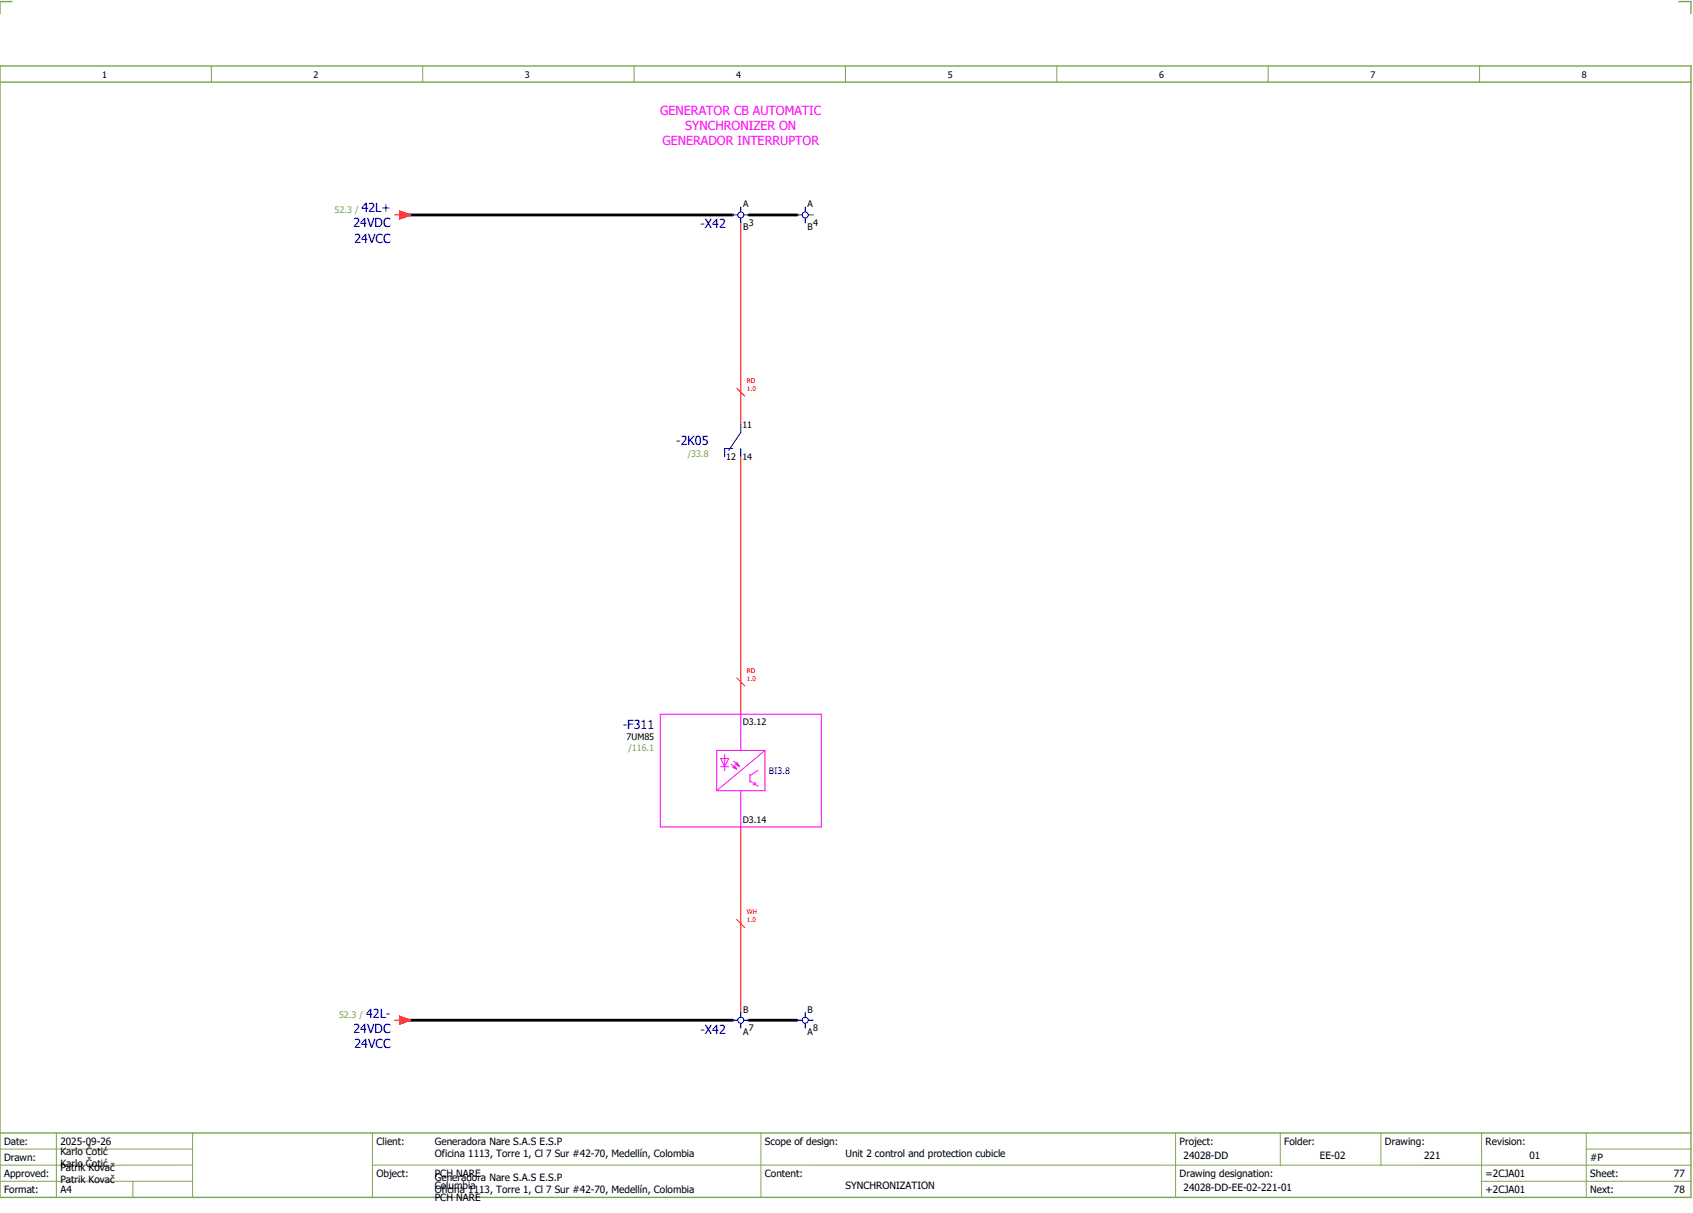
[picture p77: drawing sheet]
<svg xmlns="http://www.w3.org/2000/svg" width="421mm" height="301mm" viewBox="0 0 421 301" stroke-linecap="round" stroke-linejoin="round" font-family="sans-serif">
<defs><g id="words">
<g font-size="3.1" fill="#f0f">
<text x="164" y="28.5">GENERATOR CB AUTOMATIC</text>
<text x="170.2" y="32.3">SYNCHRONIZER ON</text>
<text x="164.5" y="36">GENERADOR INTERRUPTOR</text>
</g>
<g font-size="3.1" fill="#00f">
<text x="89.8" y="52.8">42L+</text>
<text x="87.8" y="56.5">24VDC</text>
<text x="174" y="56.7">-X42</text>
<text x="88" y="60.3">24VCC</text>
<text x="168" y="110.6">-2K05</text>
<text x="154.7" y="181">-F311</text>
<text x="87.8" y="256.5">24VDC</text>
<text x="90.9" y="252.8">42L-</text>
<text x="174" y="256.7">-X42</text>
<text x="88" y="260.3">24VCC</text>
</g>
<g font-size="2.5">
<text x="1" y="284.4">Date:</text>
<text x="15" y="286.9">Karlo Čotić</text>
<text x="15" y="284.4">2025-09-26</text>
<text x="93.5" y="284.4">Client:</text>
<text x="108" y="284.4">Generadora Nare S.A.S E.S.P</text>
<text x="108" y="287.4">Oficina 1113, Torre 1, Cl 7 Sur #42-70, Medellín, Colombia</text>
<text x="190" y="284.4">Scope of design:</text>
<text x="210" y="287.4">Unit 2 control and protection cubicle</text>
<text x="293" y="284.4">Project:</text>
<text x="294" y="287.9">24028-DD</text>
<text x="319" y="284.4">Folder:</text>
<text x="327.8" y="287.9">EE-02</text>
<text x="344" y="284.4">Drawing:</text>
<text x="353.7" y="287.9">221</text>
<text x="369" y="284.4">Revision:</text>
<text x="379.9" y="287.9">01</text>
<text x="1" y="288.4">Drawn:</text>
<text x="1" y="292.4">Approved:</text>
<text x="15" y="289.9">Karlo Čotić</text>
<text x="15" y="290.9">Patrik Kovač</text>
<text x="15" y="293.9">Patrik Kovač</text>
<text x="93.5" y="292.4">Object:</text>
<text x="108" y="293.4">Generadora Nare S.A.S E.S.P</text>
<text x="108" y="292.4">PCH NARE</text>
<text x="190" y="292.4">Content:</text>
<text x="293" y="292.4">Drawing designation:</text>
<text x="369" y="292.4">=2CJA01</text>
<text x="395" y="292.4">Sheet:</text>
<text x="395" y="288.4">#P</text>
<text x="415.8" y="292.4">77</text>
<text x="1" y="296.4">Format:</text>
<text x="15" y="296.4">A4</text>
<text x="108" y="296.4">Oficina 1113, Torre 1, Cl 7 Sur #42-70, Medellín, Colombia</text>
<text x="108" y="295.4">Columbia</text>
<text x="108" y="298.4">PCH NARE</text>
<text x="210" y="295.4">SYNCHRONIZATION</text>
<text x="294" y="295.9">24028-DD-EE-02-221-01</text>
<text x="369" y="296.4">+2CJA01</text>
<text x="395" y="296.4">Next:</text>
<text x="415.8" y="296.4">78</text>
</g>
<g font-size="2.2">
<text x="25.4" y="19.4">1</text>
<text x="77.9" y="19.4">2</text>
<text x="130.4" y="19.4">3</text>
<text x="182.9" y="19.4">4</text>
<text x="235.4" y="19.4">5</text>
<text x="287.9" y="19.4">6</text>
<text x="340.4" y="19.4">7</text>
<text x="392.9" y="19.4">8</text>
<text x="184.6" y="51.5">A</text>
<text x="200.6" y="51.5">A</text>
<text x="184.6" y="57">B</text>
<text x="186" y="56">3</text>
<text x="200.6" y="57">B</text>
<text x="202" y="56">4</text>
<text x="184.4" y="106.3">11</text>
<text x="180.4" y="114.2">12</text>
<text x="184.4" y="114.2">14</text>
<text x="155.6" y="183.9">7UM85</text>
<text x="184.5" y="180.1">D3.12</text>
<text x="184.5" y="204.4">D3.14</text>
<text x="184.6" y="251.5">B</text>
<text x="200.6" y="251.5">B</text>
<text x="184.6" y="257">A</text>
<text x="186" y="256">7</text>
<text x="200.6" y="257">A</text>
<text x="202" y="256">8</text>
</g>
<g font-size="2.2" fill="#7ca552">
<text x="83.1" y="52.9">52.3 /</text>
<text x="170.8" y="113.5">/33.8</text>
<text x="156.1" y="186.6">/116.1</text>
<text x="84.2" y="252.9">52.3 /</text>
</g>
<text font-size="2.2" fill="#00f" x="191" y="192.3">BI3.8</text>
<g font-size="1.6" fill="#f00">
<text x="185.5" y="95.1">RD</text>
<text x="185.5" y="97.1">1.0</text>
<text x="185.5" y="167.1">RD</text>
<text x="185.5" y="169.1">1.0</text>
<text x="185.5" y="227.1">WH</text>
<text x="185.5" y="229.1">1.0</text>
</g>
</g></defs>
<path d="M0 16.4h420v281h-420zM3 .4h-3v3M417 .4h3v3M0 20.4h420M0 281.4h420" fill="none" stroke="#7ca552" stroke-width=".35"/>
<g fill="none" stroke="#7ca552" stroke-width=".25">
<path d="M52.5 16.4v4M105 16.4v4M157.5 16.4v4M210 16.4v4M262.5 16.4v4M315 16.4v4M367.5 16.4v4M0 285.4h47.8M0 293.4h47.8M14 281.4v16M33 293.4v4M47.8 281.4v16"/>
<path d="M47.8 289.4h-47.8M92.5 281.4v16M92.5 289.4h327.5M189 281.4v16M292 281.4v15.8M318 281.4v8M343 281.4v8M368 281.4v15.8M368 293.4h52M394 285.4h26M394 281.4v15.8"/>
</g>
<path d="M98 53.4h1.3M99.3 52.4l2.7 1-2.7 1zM184 55.4v50M183 96.4l2 2M184 113.4v64M183 168.4l2 2M184 205.4v46M183 228.4l2 2M98 253.4h1.3M99.3 252.4l2.7 1-2.7 1z" fill="none" stroke="#f00" stroke-width=".25"/>
<path d="M100 53.4h82M186 53.4h12M100 253.4h82M186 253.4h12" fill="none" stroke="#000" stroke-width=".7"/>
<g fill="none" stroke="#00f" stroke-width=".25">
<path d="M182 53.4h1.3M184 51.4v1.2M184 54.1v1.3M184.8 53.4h1.2M198 53.4h1.2M200 51.4v1.2M200 54.1v1.3M200.7 53.4h1.3M182 111.4h-2v2M184 111.4v2M184 105.4v2l-3 4.5M182 253.4h1.3"/>
<path d="M184 251.4v1.2M184 254.1v1.3M184.8 253.4h1.2M198 253.4h1.2M200 251.4v1.2M200 254.1v1.3M200.7 253.4h1.3"/>
<circle cx="184" cy="53.4" r=".75"/>
<circle cx="200" cy="53.4" r=".75"/>
<circle cx="184" cy="253.4" r=".75"/>
<circle cx="200" cy="253.4" r=".75"/>
</g>
<g fill="none" stroke="#f0f" stroke-width=".25">
<path d="M164 177.4h40v28h-40zM184 177.4v9M179 188.4h2l-1 2zM179 190.4h2M180 187.4v4M181.6 189.8l1.3 1.2M182.3 189.1l1.3 1.2M182.4 190.2l.5 .8-.8-.4zM183.1 189.5l.5 .8-.8-.5zM184 196.4v9M186.3 193.9l2 1.4M186.3 192.3v2"/>
<path d="M187.5 194.3l.2 .6h-.7M188.3 191.3l-2 1.4M190 186.4l-12 10M190 186.4v10h-12M190 186.4h-12v10"/>
</g>
<g fill="#f0f" stroke="#f0f" stroke-width=".25">
<path d="M182.4 190.2l.5 .8-.8-.4z"/>
<path d="M183.1 189.5l.5 .8-.8-.5z"/>
</g>
<g fill="#f00" stroke="#f00" stroke-width=".25">
<path d="M99.3 52.4l2.7 1-2.7 1z"/>
<path d="M99.3 252.4l2.7 1-2.7 1z"/>
</g>
<use href="#words"/>
</svg>
